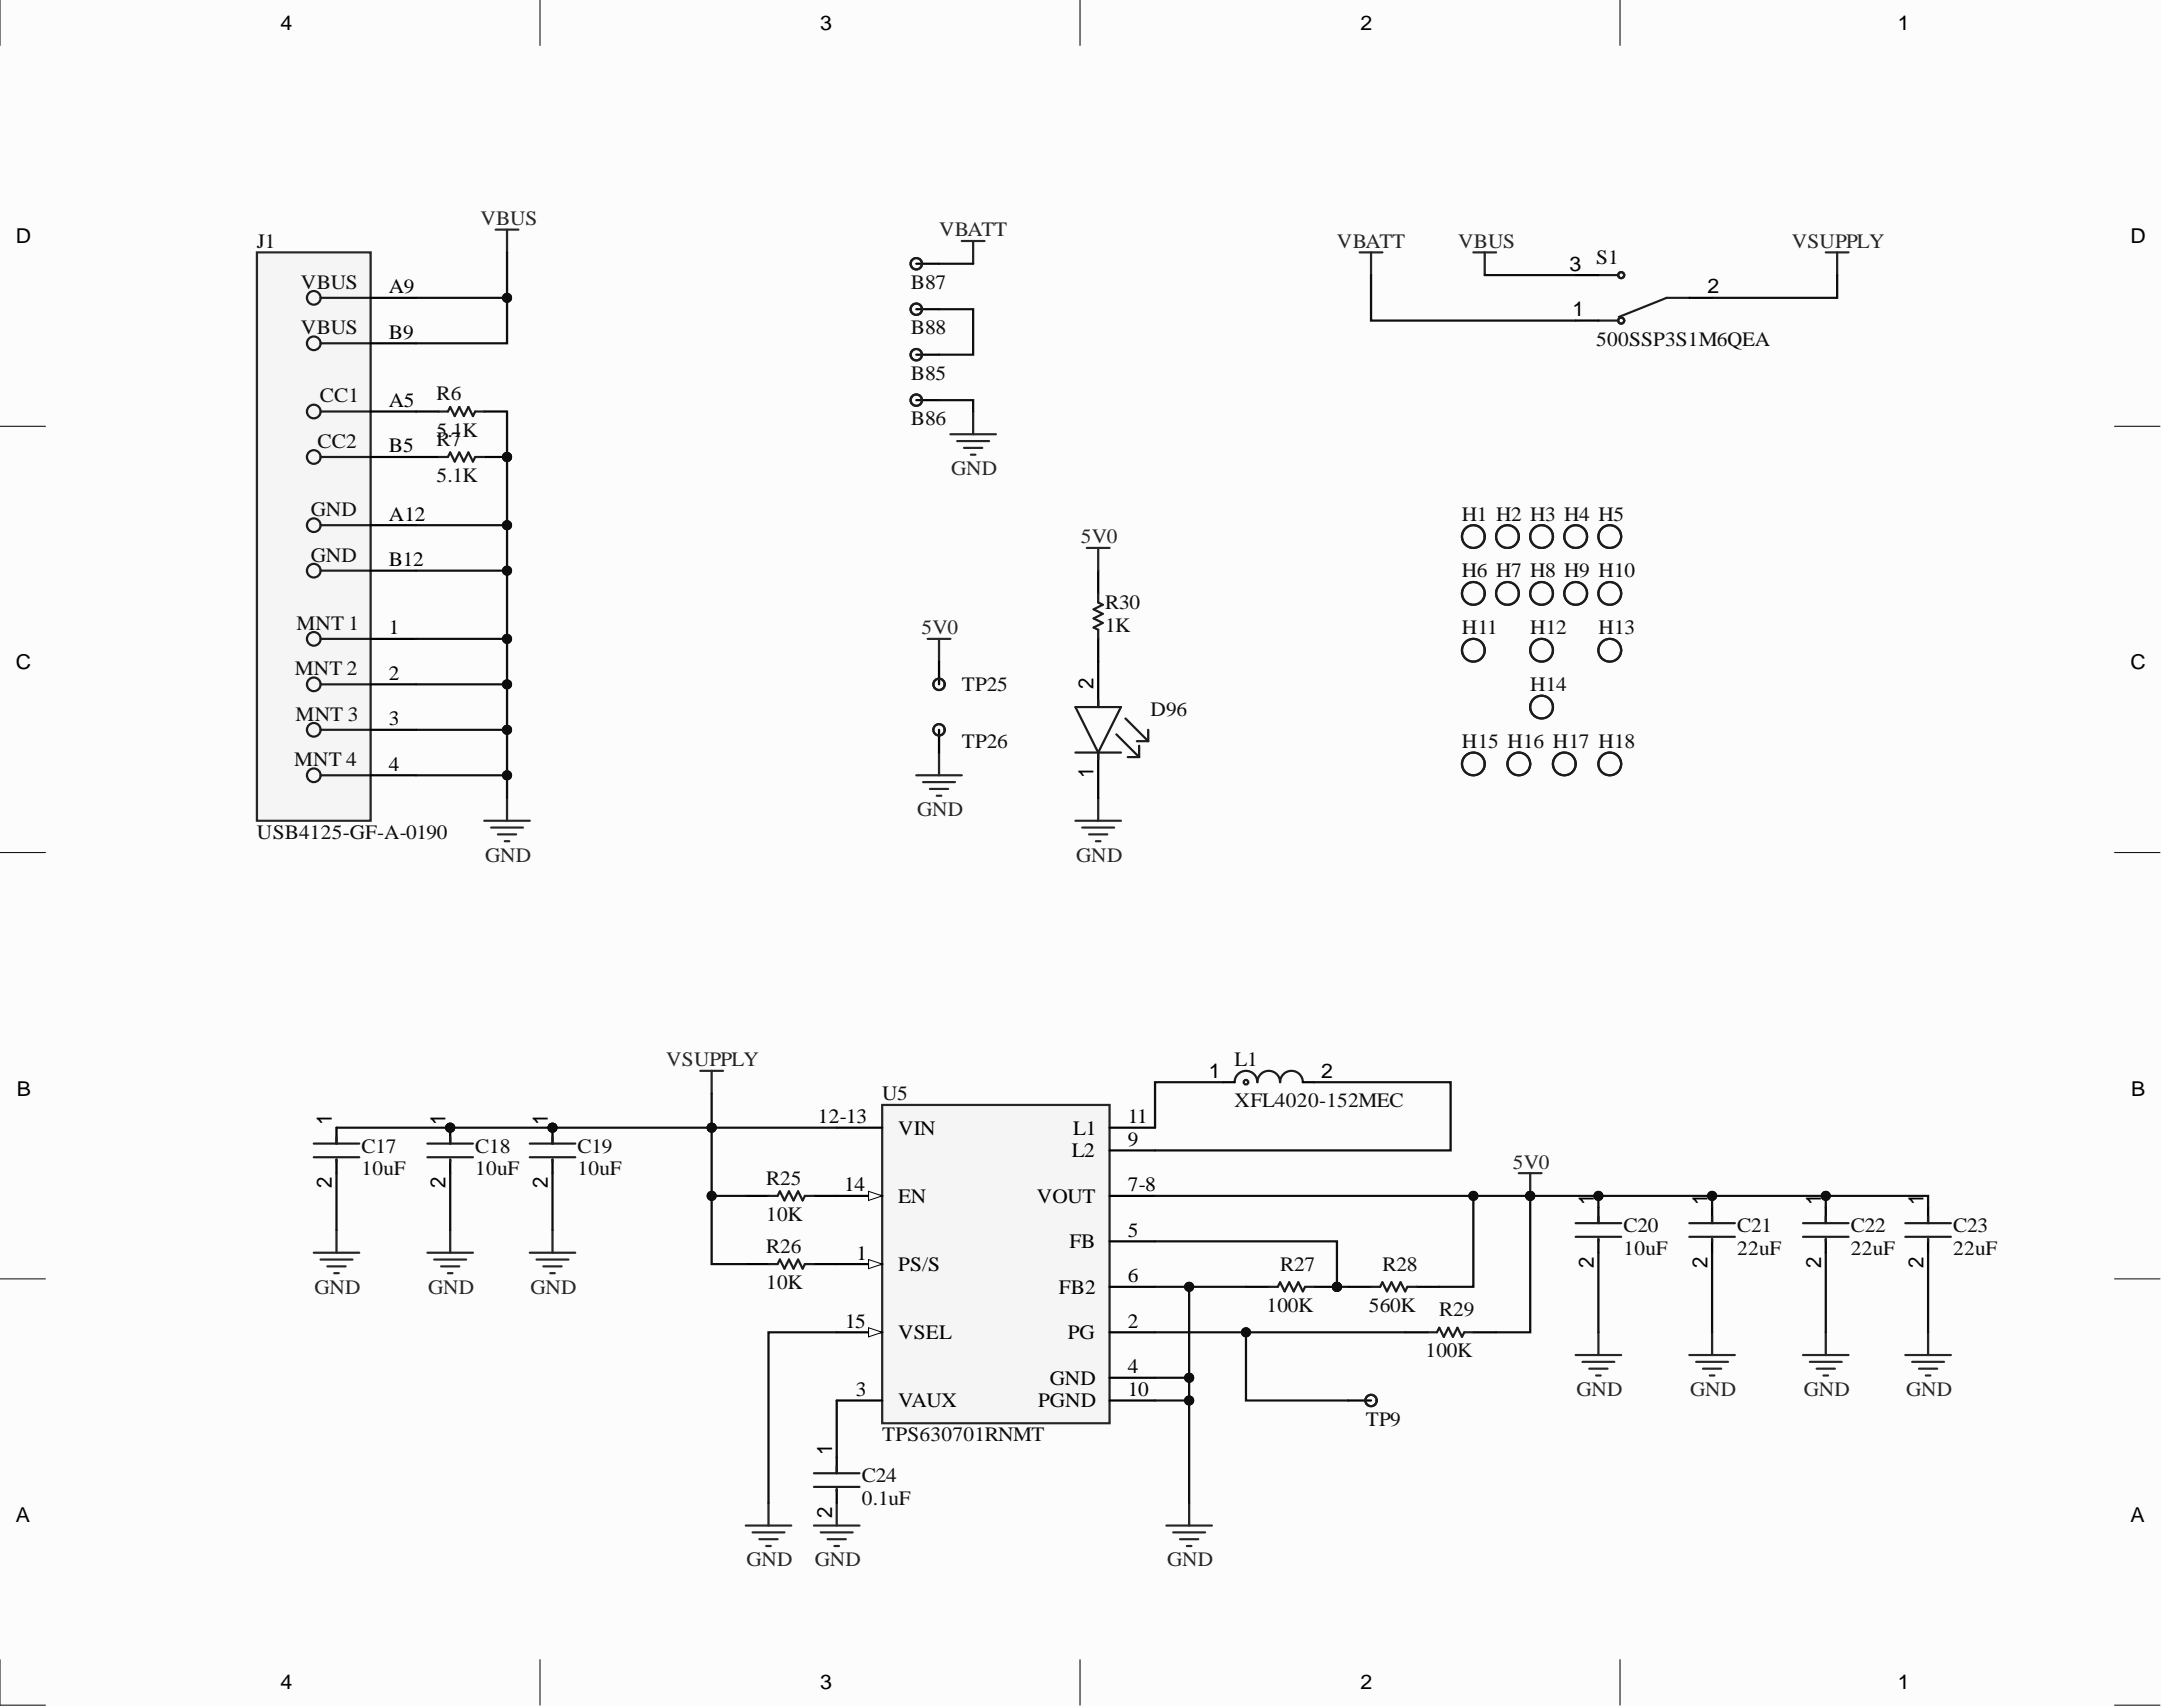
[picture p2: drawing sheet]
<svg xmlns="http://www.w3.org/2000/svg" width="241mm" height="190mm" viewBox="0 0 241 190" stroke-linecap="round" stroke-linejoin="round" font-family="sans-serif">
<defs><g id="words">
<g font-size="2.4">
<text x="122.1" y="76.9" transform="rotate(-90 122.1 76.9)">2</text>
<text x="122.1" y="86.9" transform="rotate(-90 122.1 86.9)">1</text>
<text x="37" y="125.6" transform="rotate(-90 37 125.6)">1</text>
<text x="49.7" y="125.6" transform="rotate(-90 49.7 125.6)">1</text>
<text x="61.2" y="125.6" transform="rotate(-90 61.2 125.6)">1</text>
<text x="37" y="132.6" transform="rotate(-90 37 132.6)">2</text>
<text x="49.7" y="132.6" transform="rotate(-90 49.7 132.6)">2</text>
<text x="61.2" y="132.6" transform="rotate(-90 61.2 132.6)">2</text>
<text x="177.9" y="134.5" transform="rotate(-90 177.9 134.5)">1</text>
<text x="190.6" y="134.5" transform="rotate(-90 190.6 134.5)">1</text>
<text x="203.3" y="134.5" transform="rotate(-90 203.3 134.5)">1</text>
<text x="214.7" y="134.5" transform="rotate(-90 214.7 134.5)">1</text>
<text x="177.9" y="141.5" transform="rotate(-90 177.9 141.5)">2</text>
<text x="190.6" y="141.5" transform="rotate(-90 190.6 141.5)">2</text>
<text x="203.3" y="141.5" transform="rotate(-90 203.3 141.5)">2</text>
<text x="214.7" y="141.5" transform="rotate(-90 214.7 141.5)">2</text>
<text x="92.9" y="162.4" transform="rotate(-90 92.9 162.4)">1</text>
<text x="92.9" y="169.4" transform="rotate(-90 92.9 169.4)">2</text>
</g>
<g font-size="2.3">
<text x="31.3" y="3.3">4</text>
<text x="91.5" y="3.3">3</text>
<text x="151.8" y="3.3">2</text>
<text x="211.8" y="3.3">1</text>
<text x="1.8" y="27.1">D</text>
<text x="237.8" y="27.1">D</text>
<text x="43.4" y="32.7">A9</text>
<text x="175.2" y="30.2">3</text>
<text x="175.5" y="35.3">1</text>
<text x="190.6" y="32.7">2</text>
<text x="43.4" y="37.8">B9</text>
<text x="43.4" y="45.4">A5</text>
<text x="43.4" y="50.5">B5</text>
<text x="43.4" y="58.1">A12</text>
<text x="43.4" y="63.2">B12</text>
<text x="43.4" y="70.8">1</text>
<text x="1.8" y="74.7">C</text>
<text x="43.4" y="75.9">2</text>
<text x="237.8" y="74.7">C</text>
<text x="43.4" y="80.9">3</text>
<text x="43.4" y="86">4</text>
<text x="1.9" y="122.3">B</text>
<text x="91.3" y="125.3">12-13</text>
<text x="125.9" y="125.3">11</text>
<text x="134.9" y="120.3">1</text>
<text x="147.4" y="120.3">2</text>
<text x="237.9" y="122.3">B</text>
<text x="100.2" y="126.6">VIN</text>
<text x="119.6" y="129.1">L2</text>
<text x="119.8" y="126.6">L1</text>
<text x="125.9" y="127.9">9</text>
<text x="94.2" y="133">14</text>
<text x="100.2" y="134.2">EN</text>
<text x="115.7" y="134.2">VOUT</text>
<text x="125.9" y="133">7-8</text>
<text x="95.6" y="140.6">1</text>
<text x="100.2" y="141.8">PS/S</text>
<text x="119.4" y="139.3">FB</text>
<text x="125.9" y="138">5</text>
<text x="125.9" y="143.1">6</text>
<text x="94.3" y="148.2">15</text>
<text x="100.2" y="149.4">VSEL</text>
<text x="118.2" y="144.4">FB2</text>
<text x="119.2" y="149.4">PG</text>
<text x="125.9" y="148.2">2</text>
<text x="95.5" y="155.8">3</text>
<text x="117.2" y="154.5">GND</text>
<text x="125.9" y="153.3">4</text>
<text x="125.9" y="155.8">10</text>
<text x="100.2" y="157.1">VAUX</text>
<text x="115.9" y="157.1">PGND</text>
<text x="1.8" y="169.8">A</text>
<text x="237.8" y="169.8">A</text>
<text x="31.3" y="188.5">4</text>
<text x="91.5" y="188.5">3</text>
<text x="151.8" y="188.5">2</text>
<text x="211.8" y="188.5">1</text>
</g>
<g font-size="2.3" fill="#0e0e0e">
<text x="28.7" y="27.7">J1</text>
<text x="178.1" y="29.4">S1</text>
<text x="33.6" y="32.2">VBUS</text>
<text x="101.7" y="32.2">B87</text>
<text x="33.6" y="37.3">VBUS</text>
<text x="101.7" y="37.3">B88</text>
<text x="178.1" y="38.6">500SSP3S1M6QEA</text>
<text x="35.7" y="44.9">CC1</text>
<text x="48.7" y="44.7">R6</text>
<text x="101.7" y="42.4">B85</text>
<text x="101.7" y="47.4">B86</text>
<text x="35.4" y="50">CC2</text>
<text x="48.7" y="48.7">5.1K</text>
<text x="48.7" y="49.7">R7</text>
<text x="48.7" y="53.8">5.1K</text>
<text x="34.7" y="57.6">GND</text>
<text x="163.2" y="58.1">H1 H2 H3 H4 H5</text>
<text x="34.7" y="62.7">GND</text>
<text x="163.2" y="64.4">H6 H7 H8 H9 H10</text>
<text x="33.1" y="70.3">MNT 1</text>
<text x="123.3" y="68">R30</text>
<text x="123.3" y="70.5">1K</text>
<text x="163.2" y="70.8">H11</text>
<text x="170.8" y="70.8">H12</text>
<text x="178.4" y="70.8">H13</text>
<text x="32.9" y="75.4">MNT 2</text>
<text x="107.3" y="77.1">TP25</text>
<text x="170.8" y="77.1">H14</text>
<text x="33" y="80.4">MNT 3</text>
<text x="107.3" y="83.5">TP26</text>
<text x="128.4" y="79.9">D96</text>
<text x="163.2" y="83.5">H15 H16 H17 H18</text>
<text x="32.8" y="85.5">MNT 4</text>
<text x="28.7" y="93.6">USB4125-GF-A-0190</text>
<text x="137.8" y="119">L1</text>
<text x="98.5" y="122.8">U5</text>
<text x="137.8" y="123.6">XFL4020-152MEC</text>
<text x="40.3" y="128.6">C17</text>
<text x="40.3" y="131.2">10uF</text>
<text x="53" y="128.6">C18</text>
<text x="53" y="131.2">10uF</text>
<text x="64.5" y="128.6">C19</text>
<text x="64.5" y="131.2">10uF</text>
<text x="85.5" y="132.2">R25</text>
<text x="85.5" y="136.3">10K</text>
<text x="181.2" y="137.5">C20</text>
<text x="193.9" y="137.5">C21</text>
<text x="206.6" y="137.5">C22</text>
<text x="218" y="137.5">C23</text>
<text x="85.5" y="139.8">R26</text>
<text x="85.5" y="143.9">10K</text>
<text x="142.9" y="141.8">R27</text>
<text x="154.3" y="141.8">R28</text>
<text x="181.2" y="140.1">10uF</text>
<text x="193.9" y="140.1">22uF</text>
<text x="206.6" y="140.1">22uF</text>
<text x="218" y="140.1">22uF</text>
<text x="141.3" y="146.4">100K</text>
<text x="152.8" y="146.4">560K</text>
<text x="160.6" y="146.9">R29</text>
<text x="159.1" y="151.5">100K</text>
<text x="98.5" y="160.9">TPS630701RNMT</text>
<text x="152.4" y="159.1">TP9</text>
<text x="96.2" y="165.4">C24</text>
<text x="96.2" y="168">0.1uF</text>
</g>
<g font-size="2.3" fill="#262626">
<text x="53.6" y="25.1">VBUS</text>
<text x="104.8" y="26.4">VBATT</text>
<text x="149.2" y="27.7">VBATT</text>
<text x="162.7" y="27.7">VBUS</text>
<text x="200" y="27.7">VSUPPLY</text>
<text x="106.2" y="53">GND</text>
<text x="120.6" y="60.6">5V0</text>
<text x="102.9" y="70.8">5V0</text>
<text x="102.4" y="91.1">GND</text>
<text x="54.1" y="96.2">GND</text>
<text x="120.1" y="96.2">GND</text>
<text x="74.4" y="119">VSUPPLY</text>
<text x="168.8" y="130.4">5V0</text>
<text x="35.1" y="144.4">GND</text>
<text x="47.8" y="144.4">GND</text>
<text x="59.2" y="144.4">GND</text>
<text x="175.9" y="155.8">GND</text>
<text x="188.6" y="155.8">GND</text>
<text x="201.3" y="155.8">GND</text>
<text x="212.7" y="155.8">GND</text>
<text x="83.3" y="174.8">GND</text>
<text x="90.9" y="174.8">GND</text>
<text x="130.3" y="174.8">GND</text>
</g>
</g></defs>
<g fill="#fcfcfc">
<path d="M0 0h241.1v190.3h-241.1z" fill-rule="evenodd"/>
<path d="M5.1 5.1h230.9v180.1h-230.9z" fill-rule="evenodd"/>
</g>
<g fill="none" stroke="#000" stroke-width=".11">
<path d="M0 0v5.1M60.3 0v5.1M120.5 0v5.1M180.8 0v5.1M0 47.6h5.1M236 47.6h5.1M0 95.1h5.1M236 95.1h5.1M0 142.7h5.1M236 142.7h5.1M0 185.2v5.1h5.1M60.3 185.2v5.1"/>
<path d="M120.5 185.2v5.1M180.8 185.2v5.1M236 190.3h5.1"/>
</g>
<path d="M28.7 28.2h12.7v63.4h-12.7z" fill-rule="evenodd" fill="#f5f5f5"/>
<path d="M28.7 28.2h12.7v63.4h-12.7zM55.3 25.6h2.6M56.6 25.6v2.6M54.1 91.6h5M54.8 92.4h3.6M55.6 93.1h2M56.3 93.9h.5M56.6 89.1v2.5" fill="none" stroke="#262626" stroke-width=".25"/>
<g fill="none" stroke="#1c1c1c" stroke-width=".25">
<path d="M35.8 33.2h5.6M35.8 38.3h5.6M35.8 45.9h5.6M35.8 51h5.6M35.8 58.6h5.6M49 45.9h1l.2-.5 .6 1 .5-1 .5 1 .5-1 .5 1 .2-.5h1.1M35.8 63.7h5.6M35.8 71.3h5.6M35.8 76.4h5.6M35.8 81.4h5.6M35.8 86.5h5.6"/>
<circle cx="35" cy="33.2" r=".76"/>
<circle cx="35" cy="38.3" r=".76"/>
<circle cx="35" cy="51" r=".76"/>
<circle cx="35" cy="58.6" r=".76"/>
<circle cx="35" cy="45.9" r=".76"/>
<circle cx="35" cy="71.3" r=".76"/>
<circle cx="35" cy="76.4" r=".76"/>
<circle cx="35" cy="63.7" r=".76"/>
<circle cx="35" cy="81.4" r=".76"/>
<circle cx="35" cy="86.5" r=".76"/>
</g>
<path d="M41.4 33.2h5M41.4 38.3h5M41.4 45.9h7.6M41.4 58.6h5M41.4 51h5M54.1 45.9h2.5M41.4 71.3h5M41.4 76.4h5M41.4 63.7h5M41.4 81.4h5M41.4 86.5h5" fill="none" stroke="#000" stroke-width=".25"/>
<circle cx="56.6" cy="51" r=".51" fill="#0e0e0e"/>
<circle cx="56.6" cy="51" r=".51" fill="none" stroke="#0e0e0e" stroke-width=".11"/>
<path d="M46.4 51h2.6M54.1 51h2.5" fill="none" stroke="#000" stroke-width=".25"/>
<circle cx="56.6" cy="51" r=".51" fill="#0e0e0e"/>
<circle cx="56.6" cy="51" r=".51" fill="none" stroke="#0e0e0e" stroke-width=".11"/>
<g fill="none" stroke="#1c1c1c" stroke-width=".25">
<path d="M49 51h1l.2-.5 .6 1 .5-1 .5 1 .5-1 .5 1 .2-.5h1.1"/>
<circle cx="102.3" cy="29.4" r=".63"/>
<circle cx="102.3" cy="34.5" r=".63"/>
<circle cx="102.3" cy="39.6" r=".63"/>
<circle cx="102.3" cy="39.6" r=".64"/>
<circle cx="102.3" cy="34.5" r=".64"/>
<circle cx="102.3" cy="29.4" r=".64"/>
<circle cx="102.3" cy="44.7" r=".63"/>
<circle cx="102.3" cy="44.7" r=".64"/>
</g>
<path d="M102.3 39.6h2.5M102.3 29.4h2.5M102.3 34.5h2.5M102.3 44.7h2.5" fill="none" stroke="#000" stroke-width=".25"/>
<path d="M107.3 26.9h2.6M108.6 26.9v2.5M106.1 48.5h5M106.8 49.2h3.6M107.6 50h2M108.4 50.7h.5M108.6 45.9v2.6" fill="none" stroke="#262626" stroke-width=".25"/>
<path d="M98.5 123.3h25.3v35.5h-25.3z" fill-rule="evenodd" fill="#f5f5f5"/>
<path d="M98.5 123.3h25.3v35.5h-25.3z" fill="none" stroke="#262626" stroke-width=".25"/>
<path d="M93.4 125.8h5.1M93.4 133.5h5.1M123.8 138.5h5.1M123.8 143.6h5.1" fill="none" stroke="#000" stroke-width=".25"/>
<path d="M96.9 133l1.6 .5-1.6 .5z" fill="#fbfbfb"/>
<path d="M96.9 133l1.6 .5-1.6 .5z" fill="none" stroke="#000" stroke-width=".11"/>
<path d="M123.8 125.8h5.1M123.8 128.4h5.1M93.4 141.1h5.1M123.8 148.7h5.1" fill="none" stroke="#000" stroke-width=".25"/>
<path d="M96.9 140.6l1.6 .5-1.6 .5z" fill="#fbfbfb"/>
<path d="M96.9 140.6l1.6 .5-1.6 .5z" fill="none" stroke="#000" stroke-width=".11"/>
<path d="M123.8 133.5h5.1M93.4 156.3h5.1M93.4 148.7h5.1" fill="none" stroke="#000" stroke-width=".25"/>
<path d="M96.9 148.2l1.6 .5-1.6 .5z" fill="#fbfbfb"/>
<path d="M96.9 148.2l1.6 .5-1.6 .5z" fill="none" stroke="#000" stroke-width=".11"/>
<path d="M123.8 153.8h5.1M123.8 156.3h5.1" fill="none" stroke="#000" stroke-width=".25"/>
<path d="M78.2 119.5h2.5M79.4 119.5v2.5M169.5 130.9h2.6M170.8 130.9v2.6" fill="none" stroke="#262626" stroke-width=".25"/>
<circle cx="170.8" cy="133.5" r=".51" fill="#0e0e0e"/>
<circle cx="170.8" cy="133.5" r=".51" fill="none" stroke="#0e0e0e" stroke-width=".11"/>
<path d="M83.2 170.3h5.1M84 171h3.5M84.8 171.8h2M85.5 172.5h.5M85.8 167.7v2.6M130.2 170.3h5.1M130.9 171h3.6M131.7 171.8h2M132.5 172.5h.5M132.7 167.7v2.6" fill="none" stroke="#262626" stroke-width=".25"/>
<path d="M83.2 141.1h2.6M90.8 141.1h2.6M156.8 148.7h2.6M164.4 148.7h2.6" fill="none" stroke="#000" stroke-width=".25"/>
<path d="M85.8 141.1h1l.2-.5 .5 1 .6-1 .5 1 .5-1 .5 1 .2-.5h1M159.4 148.7h1l.2-.5 .5 1 .5-1 .6 1 .5-1 .5 1 .2-.5h1" fill="none" stroke="#1c1c1c" stroke-width=".25"/>
<circle cx="149.2" cy="143.6" r=".51" fill="#0e0e0e"/>
<circle cx="149.2" cy="143.6" r=".51" fill="none" stroke="#0e0e0e" stroke-width=".11"/>
<path d="M146.7 143.6h2.5" fill="none" stroke="#000" stroke-width=".25"/>
<circle cx="149.2" cy="143.6" r=".51" fill="#0e0e0e"/>
<circle cx="149.2" cy="143.6" r=".51" fill="none" stroke="#0e0e0e" stroke-width=".11"/>
<path d="M37.6 125.8v1.8M37.6 129.4v1.5M136.5 120.8h1.3M145.4 120.8h1.3M139.1 143.6h2.5M150.5 143.6h2.5M158.1 143.6h2.5" fill="none" stroke="#000" stroke-width=".25"/>
<g fill="none" stroke="#1c1c1c" stroke-width=".25">
<path d="M35 127.6h5.1M35 129.1h5.1M37.6 126.9v.7M37.6 129.4v.3M137.8 120.8a1.27 1.27 0 0 1 1.3-1.3 1.27 1.27 0 0 1 1.2 1.3 1.27 1.27 0 0 1 1.3-1.3 1.27 1.27 0 0 1 1.3 1.3 1.27 1.27 0 0 1 1.2-1.3 1.27 1.27 0 0 1 1.3 1.3M141.6 143.6h1l.3-.5 .5 1 .5-1 .5 1 .5-1 .5 1 .3-.5h1M153 143.6h1l.3-.5 .5 1 .5-1 .5 1 .5-1 .5 1 .3-.5h1"/>
<circle cx="139.1" cy="120.8" r=".25"/>
</g>
<g fill="none" stroke="#262626" stroke-width=".25">
<path d="M35 139.8h5.1M37.6 137.3v2.5M47.7 139.8h5.1M50.2 137.3v2.5M59.1 139.8h5.1M61.7 137.3v2.5M35.8 140.6h3.5M36.5 141.3h2.1M37.3 142.1h.5M48.5 140.6h3.5M49.2 141.3h2.1M50 142.1h.5"/>
<path d="M59.9 140.6h3.5M60.7 141.3h2M61.4 142.1h.5M175.9 151.2h5M176.6 152h3.6M177.4 152.7h2M178.1 153.5h.6M178.4 148.7v2.5M188.5 151.2h5.1M189.3 152h3.6M190.1 152.7h2M190.8 153.5h.5"/>
<path d="M191.1 148.7v2.5M201.2 151.2h5.1M202 152h3.6M202.8 152.7h2M203.5 153.5h.5M203.8 148.7v2.5M212.7 151.2h5M213.4 152h3.6M214.2 152.7h2M214.9 153.5h.5M215.2 148.7v2.5M90.8 170.3h5.1"/>
<path d="M91.6 171h3.6M92.4 171.8h2M93.1 172.5h.5M93.4 167.7v2.6"/>
</g>
<circle cx="50.2" cy="125.8" r=".51" fill="#0e0e0e"/>
<circle cx="50.2" cy="125.8" r=".51" fill="none" stroke="#0e0e0e" stroke-width=".11"/>
<path d="M50.2 125.8v1.8" fill="none" stroke="#000" stroke-width=".25"/>
<circle cx="50.2" cy="125.8" r=".51" fill="#0e0e0e"/>
<circle cx="50.2" cy="125.8" r=".51" fill="none" stroke="#0e0e0e" stroke-width=".11"/>
<path d="M50.2 129.4v1.5" fill="none" stroke="#000" stroke-width=".25"/>
<path d="M47.7 127.6h5.1M47.7 129.1h5.1M50.2 126.9v.7M50.2 129.4v.3" fill="none" stroke="#1c1c1c" stroke-width=".25"/>
<circle cx="61.7" cy="125.8" r=".51" fill="#0e0e0e"/>
<circle cx="61.7" cy="125.8" r=".51" fill="none" stroke="#0e0e0e" stroke-width=".11"/>
<path d="M61.7 125.8v1.8" fill="none" stroke="#000" stroke-width=".25"/>
<circle cx="61.7" cy="125.8" r=".51" fill="#0e0e0e"/>
<circle cx="61.7" cy="125.8" r=".51" fill="none" stroke="#0e0e0e" stroke-width=".11"/>
<g fill="none" stroke="#000" stroke-width=".25">
<path d="M175.9 35.8h2.5M175.9 30.7h2.5M188.5 33.2h2.6M104.8 73.8v2.6M122.6 63.7v2.5M122.6 71.3v7.6M104.8 81.4v2.6M122.6 84v5.1M61.7 129.4v1.5M83.2 133.5h2.6M90.8 133.5h2.6M178.4 134.7v1.8"/>
<path d="M178.4 138.3v1.5M191.1 134.7v1.8M191.1 138.3v1.5M203.8 134.7v1.8M203.8 138.3v1.5M215.2 134.7v1.8M215.2 138.3v1.5M150.5 156.3h2.5M93.4 162.6v1.8M93.4 166.2v1.5"/>
</g>
<g fill="none" stroke="#1c1c1c" stroke-width=".25">
<path d="M178.4 30.7h2.2M178.4 35.8h2.2M188.5 33.2h-2.5l-5.3 2.2M120 78.9h5.1l-2.5 5.1zM122.6 66.2v1l.5 .3-1 .5 1 .5-1 .5 1 .5-1 .5 .5 .3v1M122.6 78.1v.8M120 84h5.1M122.6 84v.7M124.6 82l2.5 2.5M125.6 80.2l2.6 2.5M125.9 84.5h1.2M126.9 82.7h1.3"/>
<path d="M127.1 83.2v1.3M128.2 81.4v1.3M59.1 127.6h5.1M59.1 129.1h5.1M61.7 126.9v.7M61.7 129.4v.3M85.8 133.5h1l.2-.5 .5 1 .6-1 .5 1 .5-1 .5 1 .2-.5h1M175.9 136.5h5M175.9 138h5M178.4 135.7v.8M178.4 138.3v.2M188.5 136.5h5.1"/>
<path d="M188.5 138h5.1M191.1 135.7v.8M191.1 138.3v.2M201.2 136.5h5.1M201.2 138h5.1M203.8 135.7v.8M203.8 138.3v.2M212.7 136.5h5M212.7 138h5M215.2 135.7v.8M215.2 138.3v.2M90.8 164.4h5.1"/>
<path d="M90.8 165.9h5.1M93.4 163.7v.7M93.4 166.2v.2"/>
<circle cx="180.9" cy="30.7" r=".33"/>
<circle cx="180.9" cy="35.8" r=".33"/>
<circle cx="164.4" cy="59.9" r="1.27"/>
<circle cx="168.2" cy="59.9" r="1.27"/>
<circle cx="172.1" cy="59.9" r="1.27"/>
<circle cx="175.9" cy="59.9" r="1.27"/>
<circle cx="179.7" cy="59.9" r="1.27"/>
<circle cx="104.8" cy="76.4" r=".63"/>
<circle cx="104.8" cy="76.4" r=".64"/>
<circle cx="164.4" cy="72.6" r="1.27"/>
<circle cx="164.4" cy="66.2" r="1.27"/>
<circle cx="168.2" cy="66.2" r="1.27"/>
<circle cx="172.1" cy="78.9" r="1.27"/>
<circle cx="172.1" cy="66.2" r="1.27"/>
<circle cx="172.1" cy="72.6" r="1.27"/>
<circle cx="175.9" cy="66.2" r="1.27"/>
<circle cx="179.7" cy="66.2" r="1.27"/>
<circle cx="179.7" cy="72.6" r="1.27"/>
<circle cx="104.8" cy="81.4" r=".63"/>
<circle cx="104.8" cy="81.4" r=".64"/>
<circle cx="164.4" cy="85.3" r="1.27"/>
<circle cx="169.5" cy="85.3" r="1.27"/>
<circle cx="174.6" cy="85.3" r="1.27"/>
<circle cx="179.7" cy="85.3" r="1.27"/>
<circle cx="153" cy="156.3" r=".63"/>
<circle cx="153" cy="156.3" r=".64"/>
</g>
<g fill="none" stroke="#262626" stroke-width=".25">
<path d="M151.8 28.2h2.5M153 28.2v2.5M164.4 28.2h2.6M165.7 28.2v2.5M203.8 28.2h2.5M205 28.2v2.5M103.5 71.3h2.6M104.8 71.3v2.5M121.3 61.1h2.5M122.6 61.1v2.6M102.3 86.5h5M103 87.3h3.6"/>
<path d="M103.8 88h2M104.6 88.8h.5M104.8 84v2.5M120 91.6h5.1M120.8 92.4h3.5M121.6 93.1h2M122.3 93.9h.5M122.6 89.1v2.5"/>
</g>
<path d="M79.4 122v3.8h-41.8M215.2 139.8v8.9" fill="none" stroke="#0e0e0e" stroke-width=".25"/>
<circle cx="50.2" cy="125.8" r=".51" fill="#0e0e0e"/>
<circle cx="50.2" cy="125.8" r=".51" fill="none" stroke="#0e0e0e" stroke-width=".11"/>
<circle cx="61.7" cy="125.8" r=".51" fill="#0e0e0e"/>
<circle cx="61.7" cy="125.8" r=".51" fill="none" stroke="#0e0e0e" stroke-width=".11"/>
<circle cx="79.4" cy="125.8" r=".51" fill="#0e0e0e"/>
<circle cx="79.4" cy="125.8" r=".51" fill="none" stroke="#0e0e0e" stroke-width=".11"/>
<path d="M46.4 86.5h10.2" fill="none" stroke="#0e0e0e" stroke-width=".25"/>
<circle cx="56.6" cy="86.5" r=".51" fill="#0e0e0e"/>
<circle cx="56.6" cy="86.5" r=".51" fill="none" stroke="#0e0e0e" stroke-width=".11"/>
<path d="M46.4 81.4h10.2" fill="none" stroke="#0e0e0e" stroke-width=".25"/>
<circle cx="56.6" cy="81.4" r=".51" fill="#0e0e0e"/>
<circle cx="56.6" cy="81.4" r=".51" fill="none" stroke="#0e0e0e" stroke-width=".11"/>
<path d="M46.4 76.4h10.2" fill="none" stroke="#0e0e0e" stroke-width=".25"/>
<circle cx="56.6" cy="76.4" r=".51" fill="#0e0e0e"/>
<circle cx="56.6" cy="76.4" r=".51" fill="none" stroke="#0e0e0e" stroke-width=".11"/>
<path d="M46.4 71.3h10.2" fill="none" stroke="#0e0e0e" stroke-width=".25"/>
<circle cx="56.6" cy="71.3" r=".51" fill="#0e0e0e"/>
<circle cx="56.6" cy="71.3" r=".51" fill="none" stroke="#0e0e0e" stroke-width=".11"/>
<path d="M46.4 63.7h10.2" fill="none" stroke="#0e0e0e" stroke-width=".25"/>
<circle cx="56.6" cy="63.7" r=".51" fill="#0e0e0e"/>
<circle cx="56.6" cy="63.7" r=".51" fill="none" stroke="#0e0e0e" stroke-width=".11"/>
<path d="M46.4 33.2h10.2" fill="none" stroke="#0e0e0e" stroke-width=".25"/>
<circle cx="56.6" cy="33.2" r=".51" fill="#0e0e0e"/>
<circle cx="56.6" cy="33.2" r=".51" fill="none" stroke="#0e0e0e" stroke-width=".11"/>
<path d="M79.4 133.5h3.8" fill="none" stroke="#0e0e0e" stroke-width=".25"/>
<circle cx="79.4" cy="133.5" r=".51" fill="#0e0e0e"/>
<circle cx="79.4" cy="133.5" r=".51" fill="none" stroke="#0e0e0e" stroke-width=".11"/>
<path d="M79.4 125.8h14" fill="none" stroke="#0e0e0e" stroke-width=".25"/>
<circle cx="79.4" cy="125.8" r=".51" fill="#0e0e0e"/>
<circle cx="79.4" cy="125.8" r=".51" fill="none" stroke="#0e0e0e" stroke-width=".11"/>
<path d="M104.8 34.5h3.8v5.1h-3.8M104.8 29.4h3.8M104.8 44.7h3.8v1.2M93.4 148.7h-7.6v19M128.9 153.8h3.8" fill="none" stroke="#0e0e0e" stroke-width=".25"/>
<circle cx="132.7" cy="153.8" r=".51" fill="#0e0e0e"/>
<circle cx="132.7" cy="153.8" r=".51" fill="none" stroke="#0e0e0e" stroke-width=".11"/>
<path d="M128.9 138.5h20.3v5.1" fill="none" stroke="#0e0e0e" stroke-width=".25"/>
<circle cx="149.2" cy="143.6" r=".51" fill="#0e0e0e"/>
<circle cx="149.2" cy="143.6" r=".51" fill="none" stroke="#0e0e0e" stroke-width=".11"/>
<path d="M136.5 120.8h-7.6v5M146.7 120.8h15.2v7.6h-33M132.7 143.6h6.4" fill="none" stroke="#0e0e0e" stroke-width=".25"/>
<circle cx="132.7" cy="143.6" r=".51" fill="#0e0e0e"/>
<circle cx="132.7" cy="143.6" r=".51" fill="none" stroke="#0e0e0e" stroke-width=".11"/>
<path d="M139.1 148.7v7.6h11.4" fill="none" stroke="#0e0e0e" stroke-width=".25"/>
<circle cx="139.1" cy="148.7" r=".51" fill="#0e0e0e"/>
<circle cx="139.1" cy="148.7" r=".51" fill="none" stroke="#0e0e0e" stroke-width=".11"/>
<path d="M149.2 143.6h1.3" fill="none" stroke="#0e0e0e" stroke-width=".25"/>
<circle cx="149.2" cy="143.6" r=".51" fill="#0e0e0e"/>
<circle cx="149.2" cy="143.6" r=".51" fill="none" stroke="#0e0e0e" stroke-width=".11"/>
<path d="M153 30.7v5.1h22.9M164.4 133.5v10.1h-3.8" fill="none" stroke="#0e0e0e" stroke-width=".25"/>
<circle cx="164.4" cy="133.5" r=".51" fill="#0e0e0e"/>
<circle cx="164.4" cy="133.5" r=".51" fill="none" stroke="#0e0e0e" stroke-width=".11"/>
<path d="M165.7 30.7h10.2M205 30.7v2.5h-13.9M56.6 45.9v12.7M37.6 130.9v6.4M50.2 130.9v6.4" fill="none" stroke="#0e0e0e" stroke-width=".25"/>
<circle cx="56.6" cy="51" r=".51" fill="#0e0e0e"/>
<circle cx="56.6" cy="51" r=".51" fill="none" stroke="#0e0e0e" stroke-width=".11"/>
<circle cx="56.6" cy="58.6" r=".51" fill="#0e0e0e"/>
<circle cx="56.6" cy="58.6" r=".51" fill="none" stroke="#0e0e0e" stroke-width=".11"/>
<path d="M61.7 130.9v6.4M93.4 156.3v6.3M132.7 156.3v11.4" fill="none" stroke="#0e0e0e" stroke-width=".25"/>
<circle cx="132.7" cy="156.3" r=".51" fill="#0e0e0e"/>
<circle cx="132.7" cy="156.3" r=".51" fill="none" stroke="#0e0e0e" stroke-width=".11"/>
<path d="M178.4 133.5v1.2M178.4 139.8v8.9" fill="none" stroke="#0e0e0e" stroke-width=".25"/>
<circle cx="178.4" cy="133.5" r=".51" fill="#0e0e0e"/>
<circle cx="178.4" cy="133.5" r=".51" fill="none" stroke="#0e0e0e" stroke-width=".11"/>
<path d="M191.1 133.5v1.2M191.1 139.8v8.9" fill="none" stroke="#0e0e0e" stroke-width=".25"/>
<circle cx="191.1" cy="133.5" r=".51" fill="#0e0e0e"/>
<circle cx="191.1" cy="133.5" r=".51" fill="none" stroke="#0e0e0e" stroke-width=".11"/>
<path d="M203.8 133.5v1.2M203.8 139.8v8.9" fill="none" stroke="#0e0e0e" stroke-width=".25"/>
<circle cx="203.8" cy="133.5" r=".51" fill="#0e0e0e"/>
<circle cx="203.8" cy="133.5" r=".51" fill="none" stroke="#0e0e0e" stroke-width=".11"/>
<path d="M46.4 58.6h10.2v30.5" fill="none" stroke="#0e0e0e" stroke-width=".25"/>
<circle cx="56.6" cy="86.5" r=".51" fill="#0e0e0e"/>
<circle cx="56.6" cy="86.5" r=".51" fill="none" stroke="#0e0e0e" stroke-width=".11"/>
<circle cx="56.6" cy="81.4" r=".51" fill="#0e0e0e"/>
<circle cx="56.6" cy="81.4" r=".51" fill="none" stroke="#0e0e0e" stroke-width=".11"/>
<circle cx="56.6" cy="76.4" r=".51" fill="#0e0e0e"/>
<circle cx="56.6" cy="76.4" r=".51" fill="none" stroke="#0e0e0e" stroke-width=".11"/>
<circle cx="56.6" cy="71.3" r=".51" fill="#0e0e0e"/>
<circle cx="56.6" cy="71.3" r=".51" fill="none" stroke="#0e0e0e" stroke-width=".11"/>
<circle cx="56.6" cy="63.7" r=".51" fill="#0e0e0e"/>
<circle cx="56.6" cy="63.7" r=".51" fill="none" stroke="#0e0e0e" stroke-width=".11"/>
<circle cx="56.6" cy="58.6" r=".51" fill="#0e0e0e"/>
<circle cx="56.6" cy="58.6" r=".51" fill="none" stroke="#0e0e0e" stroke-width=".11"/>
<path d="M56.6 28.2v10.1h-10.2" fill="none" stroke="#0e0e0e" stroke-width=".25"/>
<circle cx="56.6" cy="33.2" r=".51" fill="#0e0e0e"/>
<circle cx="56.6" cy="33.2" r=".51" fill="none" stroke="#0e0e0e" stroke-width=".11"/>
<path d="M79.4 125.8v15.3h3.8" fill="none" stroke="#0e0e0e" stroke-width=".25"/>
<circle cx="79.4" cy="125.8" r=".51" fill="#0e0e0e"/>
<circle cx="79.4" cy="125.8" r=".51" fill="none" stroke="#0e0e0e" stroke-width=".11"/>
<circle cx="79.4" cy="133.5" r=".51" fill="#0e0e0e"/>
<circle cx="79.4" cy="133.5" r=".51" fill="none" stroke="#0e0e0e" stroke-width=".11"/>
<path d="M128.9 143.6h3.8v12.7h-3.8" fill="none" stroke="#0e0e0e" stroke-width=".25"/>
<circle cx="132.7" cy="156.3" r=".51" fill="#0e0e0e"/>
<circle cx="132.7" cy="156.3" r=".51" fill="none" stroke="#0e0e0e" stroke-width=".11"/>
<circle cx="132.7" cy="153.8" r=".51" fill="#0e0e0e"/>
<circle cx="132.7" cy="153.8" r=".51" fill="none" stroke="#0e0e0e" stroke-width=".11"/>
<circle cx="132.7" cy="143.6" r=".51" fill="#0e0e0e"/>
<circle cx="132.7" cy="143.6" r=".51" fill="none" stroke="#0e0e0e" stroke-width=".11"/>
<path d="M128.9 148.7h27.9" fill="none" stroke="#0e0e0e" stroke-width=".25"/>
<circle cx="139.1" cy="148.7" r=".51" fill="#0e0e0e"/>
<circle cx="139.1" cy="148.7" r=".51" fill="none" stroke="#0e0e0e" stroke-width=".11"/>
<path d="M128.9 133.5h41.9v15.2h-3.8" fill="none" stroke="#0e0e0e" stroke-width=".25"/>
<circle cx="170.8" cy="133.5" r=".51" fill="#0e0e0e"/>
<circle cx="170.8" cy="133.5" r=".51" fill="none" stroke="#0e0e0e" stroke-width=".11"/>
<circle cx="164.4" cy="133.5" r=".51" fill="#0e0e0e"/>
<circle cx="164.4" cy="133.5" r=".51" fill="none" stroke="#0e0e0e" stroke-width=".11"/>
<path d="M170.8 133.5h44.4v1.2" fill="none" stroke="#0e0e0e" stroke-width=".25"/>
<circle cx="170.8" cy="133.5" r=".51" fill="#0e0e0e"/>
<circle cx="170.8" cy="133.5" r=".51" fill="none" stroke="#0e0e0e" stroke-width=".11"/>
<circle cx="178.4" cy="133.5" r=".51" fill="#0e0e0e"/>
<circle cx="178.4" cy="133.5" r=".51" fill="none" stroke="#0e0e0e" stroke-width=".11"/>
<circle cx="191.1" cy="133.5" r=".51" fill="#0e0e0e"/>
<circle cx="191.1" cy="133.5" r=".51" fill="none" stroke="#0e0e0e" stroke-width=".11"/>
<circle cx="203.8" cy="133.5" r=".51" fill="#0e0e0e"/>
<circle cx="203.8" cy="133.5" r=".51" fill="none" stroke="#0e0e0e" stroke-width=".11"/>
<use href="#words"/>
</svg>
